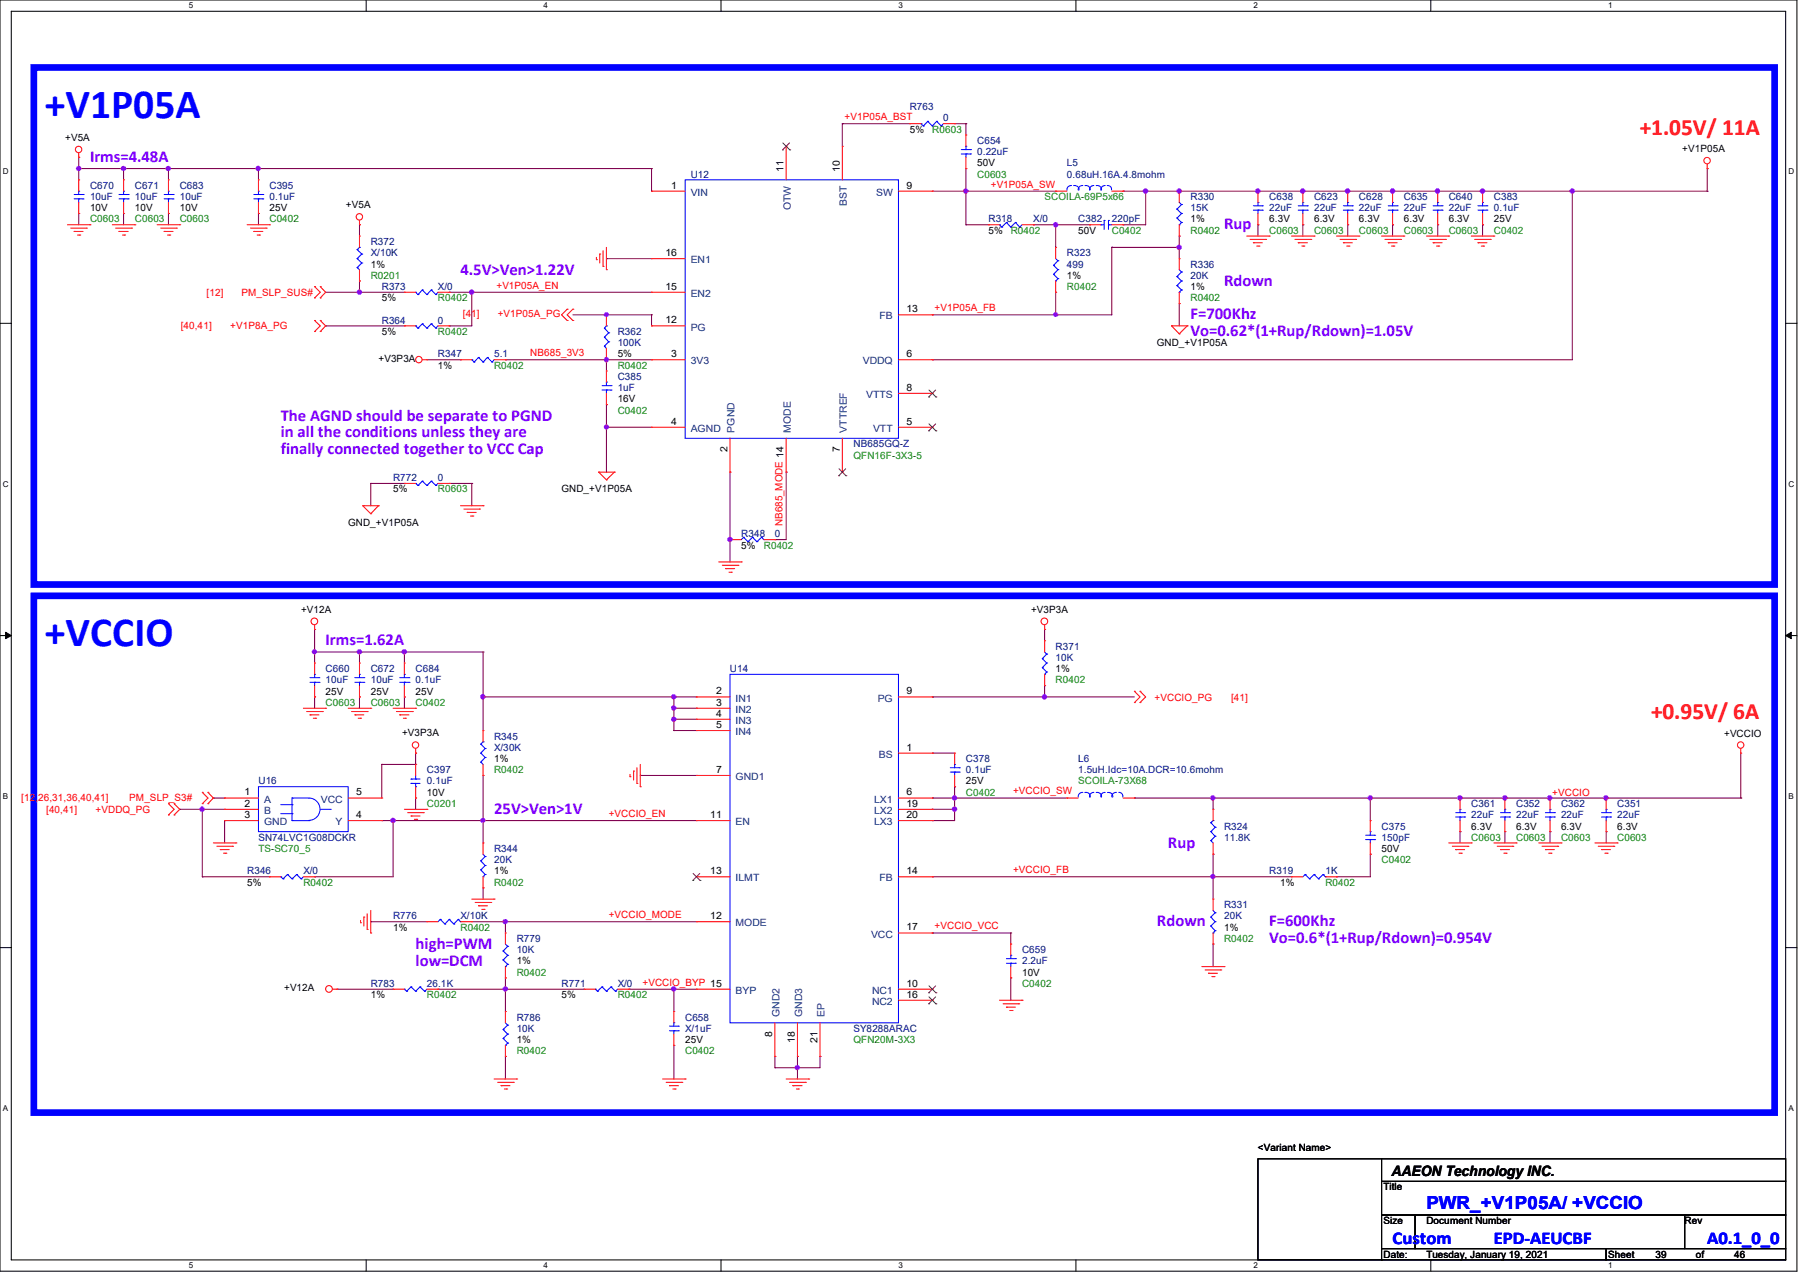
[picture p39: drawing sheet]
<svg xmlns="http://www.w3.org/2000/svg" width="297mm" height="210mm" viewBox="0 0 297 210" stroke-linecap="round" stroke-linejoin="round" font-family="sans-serif">
<defs><g id="words">
<g font-size="6.9" fill="#00f">
<text x="7.4" y="19.5">+V1P05A</text>
<text x="7.4" y="106.6">+VCCIO</text>
</g>
<g font-size="3.9" fill="#f00">
<text x="270.7" y="22.2">+1.05V/ 11A</text>
<text x="272.6" y="118.7">+0.95V/ 6A</text>
</g>
<g font-size="3" fill="#00f">
<text x="235.5" y="199.5">PWR_+V1P05A/ +VCCIO</text>
<text x="229.9" y="205.1">Custom</text>
<text x="246.6" y="205.1">EPD-AEUCBF</text>
<text x="281.9" y="205.1">A0.1_0_0</text>
</g>
<g font-size="2.8" fill="#8000ff">
<text x="14.9" y="26.8">Irms=4.48A</text>
<text x="202.1" y="37.8">Rup</text>
<text x="76" y="45.3">4.5V&gt;Ven&gt;1.22V</text>
<text x="202.1" y="47.1">Rdown</text>
<text x="196.6" y="52.7">F=700Khz</text>
<text x="196.6" y="55.5">Vo=0.62*(1+Rup/Rdown)=1.05V</text>
<text x="46.4" y="69.4">The AGND should be separate to PGND</text>
<text x="46.4" y="72.1">in all the conditions unless they are</text>
<text x="46.4" y="74.9">finally connected together to VCC Cap</text>
<text x="53.8" y="106.5">Irms=1.62A</text>
<text x="81.6" y="134.3">25V&gt;Ven&gt;1V</text>
<text x="192.8" y="139.8">Rup</text>
<text x="191" y="152.8">Rdown</text>
<text x="209.5" y="152.8">F=600Khz</text>
<text x="209.5" y="155.6">Vo=0.6*(1+Rup/Rdown)=0.954V</text>
<text x="68.6" y="156.5">high=PWM</text>
<text x="68.6" y="159.3">low=DCM</text>
</g>
<text font-size="2.4" x="229.7" y="193.9">AAEON Technology INC.</text>
<g font-size="1.7">
<text x="10.8" y="23.2">+V5A</text>
<text x="150.2" y="21.9">5%</text>
<text x="129.4" y="28.4" transform="rotate(-90 129.4 28.4)">11</text>
<text x="138.6" y="28.4" transform="rotate(-90 138.6 28.4)">10</text>
<text x="161.3" y="27.4">50V</text>
<text x="277.7" y="25">+V1P05A</text>
<text x="14.9" y="34.9">10V</text>
<text x="22.3" y="34.9">10V</text>
<text x="29.7" y="34.9">10V</text>
<text x="44.5" y="34.9">25V</text>
<text x="57.1" y="34.3">+V5A</text>
<text x="110.8" y="31.1">1</text>
<text x="149.6" y="31.1">9</text>
<text x="163.2" y="38.6">5%</text>
<text x="178" y="38.6">50V</text>
<text x="196.6" y="36.7">1%</text>
<text x="209.5" y="36.7">6.3V</text>
<text x="217" y="36.7">6.3V</text>
<text x="224.4" y="36.7">6.3V</text>
<text x="231.8" y="36.7">6.3V</text>
<text x="239.2" y="36.7">6.3V</text>
<text x="246.6" y="36.7">25V</text>
<text x="61.2" y="44.2">1%</text>
<text x="109.9" y="42.2">16</text>
<text x="109.9" y="47.8">15</text>
<text x="176.1" y="46">1%</text>
<text x="196.6" y="47.8">1%</text>
<text x="63" y="49.7">5%</text>
<text x="109.9" y="53.3">12</text>
<text x="149.6" y="51.5">13</text>
<text x="62.5" y="59.7">+V3P3A</text>
<text x="63" y="55.2">5%</text>
<text x="102" y="59">5%</text>
<text x="110.8" y="58.9">3</text>
<text x="149.6" y="58.9">6</text>
<text x="191" y="57.1">GND_+V1P05A</text>
<text x="72.3" y="60.8">1%</text>
<text x="149.6" y="64.5">8</text>
<text x="102" y="66.4">16V</text>
<text x="110.8" y="70.1">4</text>
<text x="149.6" y="70.1">5</text>
<text x="120.1" y="74.6" transform="rotate(-90 120.1 74.6)">2</text>
<text x="138.6" y="74.6" transform="rotate(-90 138.6 74.6)">7</text>
<text x="64.9" y="81.2">5%</text>
<text x="92.7" y="81.2">GND_+V1P05A</text>
<text x="57.5" y="86.8">GND_+V1P05A</text>
<text x="122.4" y="90.5">5%</text>
<text x="49.7" y="101">+V12A</text>
<text x="170.2" y="101">+V3P3A</text>
<text x="174.3" y="110.9">1%</text>
<text x="53.8" y="114.6">25V</text>
<text x="61.2" y="114.6">25V</text>
<text x="68.6" y="114.6">25V</text>
<text x="118.2" y="114.6">2</text>
<text x="118.2" y="116.4">3</text>
<text x="118.2" y="118.2">4</text>
<text x="149.6" y="114.6">9</text>
<text x="66.4" y="121.5">+V3P3A</text>
<text x="81.6" y="125.7">1%</text>
<text x="118.2" y="120.1">5</text>
<text x="149.6" y="123.8">1</text>
<text x="284.6" y="121.6">+VCCIO</text>
<text x="40.4" y="131.2">1</text>
<text x="58.8" y="131.2">5</text>
<text x="70.5" y="131.3">10V</text>
<text x="118.2" y="127.5">7</text>
<text x="149.6" y="131.2">6</text>
<text x="159.5" y="129.4">25V</text>
<text x="40.4" y="133.1">2</text>
<text x="40.4" y="135">3</text>
<text x="58.8" y="135">4</text>
<text x="117.3" y="135">11</text>
<text x="149.6" y="133.1">19</text>
<text x="149.6" y="135">20</text>
<text x="242.9" y="136.9">6.3V</text>
<text x="250.3" y="136.9">6.3V</text>
<text x="257.7" y="136.9">6.3V</text>
<text x="267" y="136.9">6.3V</text>
<text x="228.1" y="140.5">50V</text>
<text x="40.8" y="146.1">5%</text>
<text x="81.6" y="144.3">1%</text>
<text x="117.3" y="144.2">13</text>
<text x="149.6" y="144.2">14</text>
<text x="211.4" y="146.1">1%</text>
<text x="64.9" y="153.5">1%</text>
<text x="117.3" y="151.6">12</text>
<text x="149.6" y="153.5">17</text>
<text x="202.1" y="153.5">1%</text>
<text x="85.3" y="159.1">1%</text>
<text x="168.7" y="161">10V</text>
<text x="46.9" y="163.5">+V12A</text>
<text x="61.2" y="164.7">1%</text>
<text x="92.7" y="164.7">5%</text>
<text x="149.6" y="162.8">10</text>
<text x="149.6" y="164.6">16</text>
<text x="85.3" y="172.1">1%</text>
<text x="113.1" y="172.1">25V</text>
<text x="127.5" y="171" transform="rotate(-90 127.5 171)">8</text>
<text x="131.2" y="172" transform="rotate(-90 131.2 172)">18</text>
<text x="135" y="172" transform="rotate(-90 135 172)">21</text>
<text x="207.7" y="189.9">&lt;Variant Name&gt;</text>
<text x="228.4" y="196.4">Title</text>
<text x="228.4" y="201.9">Size</text>
<text x="235.5" y="201.9">Document Number</text>
<text x="278.1" y="201.9">Rev</text>
<text x="228.4" y="207.5">Date:</text>
<text x="235.5" y="207.5">Tuesday, January 19, 2021</text>
<text x="265.5" y="207.5">Sheet</text>
<text x="273.3" y="207.5">39</text>
<text x="280" y="207.5">of</text>
<text x="286.3" y="207.5">46</text>
</g>
<g font-size="1.7" fill="#f00">
<text x="139.4" y="19.8">+V1P05A_BST</text>
<text x="163.6" y="30.9">+V1P05A_SW</text>
<text x="82" y="47.6">+V1P05A_EN</text>
<text x="34.1" y="48.8">[12]</text>
<text x="39.9" y="48.8">PM_SLP_SUS#</text>
<text x="76.4" y="52.3">[41]</text>
<text x="82.2" y="52.3">+V1P05A_PG</text>
<text x="154.3" y="51.4">+V1P05A_FB</text>
<text x="29.8" y="54.4">[40,41]</text>
<text x="38" y="54.4">+V1P8A_PG</text>
<text x="87.5" y="58.8">NB685_3V3</text>
<text x="129.2" y="86.8" transform="rotate(-90 129.2 86.8)">NB685_MODE 14</text>
<text x="190.6" y="115.7">+VCCIO_PG</text>
<text x="203.2" y="115.7">[41]</text>
<text x="167.3" y="131.1">+VCCIO_SW</text>
<text x="256.3" y="131.3">+VCCIO</text>
<text x="3.5" y="132.2">[12,26,31,36,40,41]</text>
<text x="7.6" y="134.1">[40,41]</text>
<text x="15.8" y="134.1">+VDDQ_PG</text>
<text x="21.3" y="132.2">PM_SLP_S3#</text>
<text x="100.5" y="134.8">+VCCIO_EN</text>
<text x="167.3" y="144.1">+VCCIO_FB</text>
<text x="100.5" y="151.5">+VCCIO_MODE</text>
<text x="154.3" y="153.3">+VCCIO_VCC</text>
<text x="106.1" y="162.6">+VCCIO_BYP 15</text>
</g>
<g font-size="1.7" fill="#000080">
<text x="150.2" y="18.2">R763</text>
<text x="155.7" y="20">0</text>
<text x="161.3" y="23.7">C654</text>
<text x="114" y="29.3">U12</text>
<text x="161.3" y="25.6">0.22uF</text>
<text x="176.1" y="27.4">L5</text>
<text x="176.1" y="29.3">0.68uH.16A.4.8mohm</text>
<text x="14.9" y="31.2">C670</text>
<text x="14.9" y="33">10uF</text>
<text x="22.3" y="31.2">C671</text>
<text x="22.3" y="33">10uF</text>
<text x="29.7" y="31.2">C683</text>
<text x="29.7" y="33">10uF</text>
<text x="44.5" y="31.2">C395</text>
<text x="44.5" y="33">0.1uF</text>
<text x="196.6" y="33">R330</text>
<text x="196.6" y="34.9">15K</text>
<text x="209.5" y="33">C638</text>
<text x="209.5" y="34.9">22uF</text>
<text x="217" y="33">C623</text>
<text x="217" y="34.9">22uF</text>
<text x="224.4" y="33">C628</text>
<text x="224.4" y="34.9">22uF</text>
<text x="231.8" y="33">C635</text>
<text x="231.8" y="34.9">22uF</text>
<text x="239.2" y="33">C640</text>
<text x="239.2" y="34.9">22uF</text>
<text x="246.6" y="33">C383</text>
<text x="246.6" y="34.9">0.1uF</text>
<text x="61.2" y="40.4">R372</text>
<text x="163.2" y="36.7">R318</text>
<text x="170.6" y="36.7">X/0</text>
<text x="178" y="36.7">C382</text>
<text x="183.6" y="36.7">220pF</text>
<text x="61.2" y="42.3">X/10K</text>
<text x="63" y="47.8">R373</text>
<text x="72.3" y="47.8">X/0</text>
<text x="176.1" y="42.3">R323</text>
<text x="176.1" y="44.2">499</text>
<text x="196.6" y="44.2">R336</text>
<text x="196.6" y="46">20K</text>
<text x="63" y="53.4">R364</text>
<text x="72.3" y="53.4">0</text>
<text x="72.3" y="59">R347</text>
<text x="81.6" y="59">5.1</text>
<text x="102" y="55.2">R362</text>
<text x="102" y="57.1">100K</text>
<text x="102" y="62.7">C385</text>
<text x="102" y="64.5">1uF</text>
<text x="140.9" y="73.8">NB685GQ-Z</text>
<text x="64.9" y="79.4">R772</text>
<text x="72.3" y="79.4">0</text>
<text x="122.4" y="88.6">R348</text>
<text x="127.9" y="88.6">0</text>
<text x="174.3" y="107.2">R371</text>
<text x="53.8" y="110.9">C660</text>
<text x="53.8" y="112.7">10uF</text>
<text x="61.2" y="110.9">C672</text>
<text x="61.2" y="112.7">10uF</text>
<text x="68.6" y="110.9">C684</text>
<text x="68.6" y="112.7">0.1uF</text>
<text x="120.5" y="110.9">U14</text>
<text x="174.3" y="109.1">10K</text>
<text x="81.6" y="122">R345</text>
<text x="81.6" y="123.9">X/30K</text>
<text x="159.5" y="125.7">C378</text>
<text x="178" y="125.7">L6</text>
<text x="42.7" y="129.4">U16</text>
<text x="70.5" y="127.6">C397</text>
<text x="70.5" y="129.4">0.1uF</text>
<text x="159.5" y="127.6">0.1uF</text>
<text x="178" y="127.6">1.5uH.Idc=10A.DCR=10.6mohm</text>
<text x="202.1" y="136.9">R324</text>
<text x="228.1" y="136.9">C375</text>
<text x="242.9" y="133.1">C361</text>
<text x="242.9" y="135">22uF</text>
<text x="250.3" y="133.1">C352</text>
<text x="250.3" y="135">22uF</text>
<text x="257.7" y="133.1">C362</text>
<text x="257.7" y="135">22uF</text>
<text x="267" y="133.1">C351</text>
<text x="267" y="135">22uF</text>
<text x="42.7" y="138.7">SN74LVC1G08DCKR</text>
<text x="81.6" y="140.5">R344</text>
<text x="81.6" y="142.4">20K</text>
<text x="202.1" y="138.7">11.8K</text>
<text x="228.1" y="138.7">150pF</text>
<text x="40.8" y="144.3">R346</text>
<text x="50.1" y="144.3">X/0</text>
<text x="202.1" y="149.8">R331</text>
<text x="209.5" y="144.3">R319</text>
<text x="218.8" y="144.3">1K</text>
<text x="64.9" y="151.7">R776</text>
<text x="76" y="151.7">X/10K</text>
<text x="85.3" y="155.4">R779</text>
<text x="202.1" y="151.7">20K</text>
<text x="85.3" y="157.2">10K</text>
<text x="168.7" y="157.2">C659</text>
<text x="168.7" y="159.1">2.2uF</text>
<text x="61.2" y="162.8">R783</text>
<text x="70.5" y="162.8">26.1K</text>
<text x="92.7" y="162.8">R771</text>
<text x="102" y="162.8">X/0</text>
<text x="85.3" y="168.4">R786</text>
<text x="85.3" y="170.2">10K</text>
<text x="113.1" y="168.4">C658</text>
<text x="113.1" y="170.2">X/1uF</text>
<text x="140.9" y="170.2">SY8288ARAC</text>
</g>
<g font-size="1.7" fill="#008000">
<text x="153.9" y="21.9">R0603</text>
<text x="161.3" y="29.3">C0603</text>
<text x="172.5" y="33">SCOILA-69P5x66</text>
<text x="14.9" y="36.7">C0603</text>
<text x="22.3" y="36.7">C0603</text>
<text x="29.7" y="36.7">C0603</text>
<text x="44.5" y="36.7">C0402</text>
<text x="166.9" y="38.6">R0402</text>
<text x="183.6" y="38.6">C0402</text>
<text x="196.6" y="38.6">R0402</text>
<text x="209.5" y="38.6">C0603</text>
<text x="217" y="38.6">C0603</text>
<text x="224.4" y="38.6">C0603</text>
<text x="231.8" y="38.6">C0603</text>
<text x="239.2" y="38.6">C0603</text>
<text x="246.6" y="38.6">C0402</text>
<text x="61.2" y="46">R0201</text>
<text x="176.1" y="47.8">R0402</text>
<text x="72.3" y="49.7">R0402</text>
<text x="196.6" y="49.7">R0402</text>
<text x="72.3" y="55.2">R0402</text>
<text x="81.6" y="60.8">R0402</text>
<text x="102" y="60.8">R0402</text>
<text x="102" y="68.2">C0402</text>
<text x="140.9" y="75.6">QFN16F-3X3-5</text>
<text x="72.3" y="81.2">R0603</text>
<text x="126.1" y="90.5">R0402</text>
<text x="174.3" y="112.7">R0402</text>
<text x="53.8" y="116.5">C0603</text>
<text x="61.2" y="116.5">C0603</text>
<text x="68.6" y="116.5">C0402</text>
<text x="81.6" y="127.6">R0402</text>
<text x="159.5" y="131.3">C0402</text>
<text x="178" y="129.4">SCOILA-73X68</text>
<text x="70.5" y="133.1">C0201</text>
<text x="42.7" y="140.5">TS-SC70_5</text>
<text x="228.1" y="142.4">C0402</text>
<text x="242.9" y="138.7">C0603</text>
<text x="250.3" y="138.7">C0603</text>
<text x="257.7" y="138.7">C0603</text>
<text x="267" y="138.7">C0603</text>
<text x="50.1" y="146.1">R0402</text>
<text x="81.6" y="146.1">R0402</text>
<text x="218.8" y="146.1">R0402</text>
<text x="76" y="153.5">R0402</text>
<text x="202.1" y="155.4">R0402</text>
<text x="85.3" y="161">R0402</text>
<text x="70.5" y="164.7">R0402</text>
<text x="102" y="164.7">R0402</text>
<text x="168.7" y="162.8">C0402</text>
<text x="85.3" y="173.9">R0402</text>
<text x="113.1" y="173.9">C0402</text>
<text x="140.9" y="172.1">QFN20M-3X3</text>
</g>
<g font-size="1.7" fill="#004080">
<text x="114" y="32.3">VIN</text>
<text x="130.6" y="34.7" transform="rotate(-90 130.6 34.7)">OTW</text>
<text x="139.8" y="34" transform="rotate(-90 139.8 34)">BST</text>
<text x="144.6" y="32.3">SW</text>
<text x="114" y="43.4">EN1</text>
<text x="114" y="49">EN2</text>
<text x="145.2" y="52.7">FB</text>
<text x="114" y="54.5">PG</text>
<text x="114" y="60.1">3V3</text>
<text x="142.4" y="60.1">VDDQ</text>
<text x="143" y="65.7">VTTS</text>
<text x="114" y="71.2">AGND</text>
<text x="121.3" y="71.4" transform="rotate(-90 121.3 71.4)">PGND</text>
<text x="130.6" y="71.4" transform="rotate(-90 130.6 71.4)">MODE</text>
<text x="139.8" y="71.4" transform="rotate(-90 139.8 71.4)">VTTREF</text>
<text x="144.1" y="71.2">VTT</text>
<text x="121.5" y="115.7">IN1</text>
<text x="121.5" y="117.6">IN2</text>
<text x="121.5" y="119.4">IN3</text>
<text x="144.9" y="115.7">PG</text>
<text x="121.5" y="121.3">IN4</text>
<text x="145.1" y="125">BS</text>
<text x="121.5" y="128.7">GND1</text>
<text x="43.6" y="132.4">A</text>
<text x="43.6" y="134.3">B</text>
<text x="43.6" y="136.1">GND</text>
<text x="53" y="132.4">VCC</text>
<text x="55.4" y="136.1">Y</text>
<text x="121.5" y="136.1">EN</text>
<text x="144.3" y="132.4">LX1</text>
<text x="144.3" y="134.3">LX2</text>
<text x="144.3" y="136.1">LX3</text>
<text x="121.5" y="145.4">ILMT</text>
<text x="145.2" y="145.4">FB</text>
<text x="121.5" y="152.8">MODE</text>
<text x="143.8" y="154.7">VCC</text>
<text x="121.5" y="164">BYP</text>
<text x="128.7" y="167.8" transform="rotate(-90 128.7 167.8)">GND2</text>
<text x="132.4" y="167.8" transform="rotate(-90 132.4 167.8)">GND3</text>
<text x="136.1" y="167.8" transform="rotate(-90 136.1 167.8)">EP</text>
<text x="144" y="164">NC1</text>
<text x="144" y="165.8">NC2</text>
</g>
<g font-size="1.3">
<text x="31.2" y="1.4">5</text>
<text x="89.7" y="1.4">4</text>
<text x="148.3" y="1.4">3</text>
<text x="206.9" y="1.4">2</text>
<text x="265.5" y="1.4">1</text>
<text x=".5" y="28.8">D</text>
<text x="295.3" y="28.8">D</text>
<text x=".5" y="80.3">C</text>
<text x="295.3" y="80.3">C</text>
<text x=".5" y="131.8">B</text>
<text x="295.3" y="131.8">B</text>
<text x=".5" y="183.3">A</text>
<text x="295.3" y="183.3">A</text>
<text x="31.2" y="209.3">5</text>
<text x="89.7" y="209.3">4</text>
<text x="148.3" y="209.3">3</text>
<text x="206.9" y="209.3">2</text>
<text x="265.5" y="209.3">1</text>
</g>
</g></defs>
<path d="M0 0h296.7v209.7h-296.7zM1.9 1.9h292.9v206h-292.9z" fill="none" stroke="#000" stroke-width=".17"/>
<g fill="#fff">
<path d="M31.2 .2h.7v1.5h-.7z"/>
<path d="M31.2 208.1h.7v1.4h-.7z"/>
</g>
<path d="M60.5 0v1.9M60.5 207.9v1.8" fill="none" stroke="#000" stroke-width=".17"/>
<g fill="#fff">
<path d="M89.7 .2h.8v1.5h-.8z"/>
<path d="M89.7 208.1h.8v1.4h-.8z"/>
</g>
<path d="M119 0v1.9M119 207.9v1.8" fill="none" stroke="#000" stroke-width=".17"/>
<g fill="#fff">
<path d="M148.3 .2h.8v1.5h-.8z"/>
<path d="M148.3 208.1h.8v1.4h-.8z"/>
</g>
<path d="M177.6 0v1.9M177.6 207.9v1.8" fill="none" stroke="#000" stroke-width=".17"/>
<g fill="#fff">
<path d="M206.9 .2h.7v1.5h-.7z"/>
<path d="M206.9 208.1h.7v1.4h-.7z"/>
</g>
<path d="M236.2 0v1.9M236.2 207.9v1.8" fill="none" stroke="#000" stroke-width=".17"/>
<g fill="#fff">
<path d="M265.5 .2h.7v1.5h-.7z"/>
<path d="M265.5 208.1h.7v1.4h-.7z"/>
<path d="M.5 27.6h.9v1.5h-.9z"/>
<path d="M295.3 27.6h.9v1.5h-.9z"/>
<path d="M.5 79.1h.9v1.5h-.9z"/>
<path d="M295.3 79.1h.9v1.5h-.9z"/>
</g>
<path d="M0 53.3h1.9M294.8 53.3h1.9" fill="none" stroke="#000" stroke-width=".17"/>
<g fill="#fff">
<path d="M.5 130.6h.8v1.5h-.8z"/>
<path d="M295.3 130.6h.8v1.5h-.8z"/>
</g>
<path d="M0 104.9h1.9M294.8 104.9h1.9" fill="none" stroke="#000" stroke-width=".17"/>
<path d="M.9 104.3l1 .6-1 .5zM294.8 104.9l.9-.6v1.1z" fill="#000" stroke="#000" stroke-width=".17"/>
<g fill="#fff">
<path d="M.5 182.1h.8v1.5h-.8z"/>
<path d="M295.3 182.1h.8v1.5h-.8z"/>
</g>
<path d="M0 156.3h1.9M294.8 156.3h1.9M207.7 191.2h20.4v16.7h-20.4zM228.1 191.2h66.7v3.7h-66.7zM228.1 194.9h66.7v5.5h-66.7zM228.1 200.4h5.5v5.6h-5.5zM228.1 206h37.1v1.9h-37.1zM233.6 200.4h44.5v5.6h-44.5zM265.2 206h29.6v1.9h-29.6zM278.1 200.4h16.7v5.6h-16.7z" fill="none" stroke="#000" stroke-width=".17"/>
<path d="M5.6 11.1h287.4v85.3h-287.4zM5.6 98.3h287.4v85.3h-287.4z" fill="none" stroke="#00f" stroke-width="1.1"/>
<g fill="none" stroke="#800040" stroke-width=".17">
<path d="M13 27.8h.1M13 35.2h.1M13 26h.1M13 27.8h94.6M13 26v3.7M13 35.2v1.9M20.4 27.8h.1M20.4 35.2h.1M20.4 27.8v1.9M20.4 35.2v1.9M27.8 27.8h.1M27.8 35.2h.1"/>
<path d="M27.8 27.8v1.9M27.8 35.2v1.9M42.7 27.8h.1M42.7 35.2h.1M42.7 27.8v1.9M42.7 35.2v1.9M59.4 37.1h.1M59.4 37.1v1.8M107.6 27.8h.1M107.6 27.8v3.7M139.1 20.4h.1M139.1 20.4h11.1"/>
<path d="M139.1 20.4v3.7M153.9 31.5h20.4M157.6 20.4h.1M157.6 20.4h1.9M159.5 27.8h.1M159.5 31.5h.1M159.5 20.4h.1M159.5 37.1h.1M159.5 20.4v1.9M159.5 27.8v9.3M159.5 37.1h3.7M170.6 37.1h.1"/>
<path d="M170.6 37.1h9.3M174.3 37.1h.1M174.3 37.1v3.7M179.9 37.1h.1M185.4 31.5h.1M185.4 37.1h.1M185.4 31.5h96.5M189.1 31.5h.1M189.1 31.5v5.6h-3.7M194.7 31.5h.1M194.7 38.9h.1M194.7 38.9v3.8"/>
<path d="M207.7 31.5h.1M207.7 37.1h.1M207.7 37.1v1.8M215.1 37.1h.1M215.1 31.5h.1M215.1 37.1v1.8M222.5 37.1h.1M222.5 31.5h.1M222.5 37.1v1.8M229.9 37.1h.1M229.9 31.5h.1M229.9 37.1v1.8"/>
<path d="M237.4 37.1h.1M237.4 31.5h.1M237.4 37.1v1.8M244.8 31.5h.1M244.8 37.1h.1M244.8 37.1v1.8M259.6 31.5h.1M259.6 31.5v27.9h-105.7M281.9 31.5h.1M281.9 27.8h.1M281.9 27.8v3.7M53.8 53.8h.1"/>
<path d="M53.8 48.2h13M53.8 53.8h13M59.4 48.2h.1M59.4 46.4h.1M59.4 46.4v1.8M70.5 59.4h5.5M74.2 53.8h.1M74.2 48.2h.1M74.2 48.2h33.4M76 59.4h.1M77.9 48.2h.1M77.9 48.2v5.6h-3.7"/>
<path d="M83.4 59.4h.1M83.4 59.4h24.2M94.6 51.9h13M100.1 42.7h.1M100.1 59.4h.1M100.1 51.9h.1M100.1 42.7h7.5M100.1 59.4v1.8M107.6 51.9h.1M107.6 51.9v1.9M153.9 59.4h.1M153.9 51.9h.1"/>
<path d="M174.3 48.2h.1M174.3 51.9h.1M174.3 48.2v3.7M183.6 40.8h.1M183.6 40.8v11.1h-29.7M183.6 40.8h11.1M194.7 50.1h.1M194.7 40.8h.1M194.7 50.1v3.7M61.2 79.8h.1M61.2 79.8h5.6M61.2 79.8v3.6"/>
<path d="M66.8 79.8h.1M74.2 79.8h.1M74.2 79.8h3.7M77.9 79.8h.1M77.9 79.8v3.6M100.1 70.5h.1M100.1 66.8h.1M100.1 66.8v11.1M100.1 70.5h7.5M120.5 77.9h.1M120.5 77.9v14.8M129.8 77.9h.1"/>
<path d="M129.8 77.9v11.1h-1.9M120.5 89h.1M127.9 89h.1M51.9 107.6h.1M51.9 115h.1M51.9 103.8h.1M51.9 107.6h27.9M51.9 103.8v5.6M51.9 115v1.8M59.4 107.6h.1M59.4 115h.1M59.4 107.6v1.8"/>
<path d="M59.4 115v1.8M66.8 115h.1M66.8 107.6h.1M66.8 107.6v1.8M66.8 115v1.8M79.8 107.6h.1M79.8 115h.1M79.8 107.6v12.9M79.8 115h35.2M111.3 115h.1M111.3 116.8h.1M111.3 118.7h.1"/>
<path d="M111.3 115v5.5M111.3 116.8h3.7M111.3 118.7h3.7M153.9 115h.1M153.9 115h33.4M172.5 103.8h.1M172.5 113.1h.1M172.5 115h.1M172.5 103.8v1.9M172.5 113.1v1.9M29.7 133.5h.1M29.7 133.5h7.4"/>
<path d="M33.4 133.5h.1M33.4 133.5v11.2M35.2 131.7h.1M35.2 131.7h1.9M37.1 135.4h.1M37.1 135.4v3.7M63 135.4h.1M63 126.1h.1M63 135.4h52M63 126.1v5.6M63 126.1h5.6M64.9 135.4h.1"/>
<path d="M64.9 135.4v9.3h-13M68.6 124.2h.1M68.6 131.7h.1M68.6 126.1h.1M68.6 124.2v1.9M68.6 131.7v1.8M79.8 135.4h.1M79.8 127.9h.1M79.8 127.9v11.2M105.7 127.9h.1M105.7 127.9h9.3M111.3 120.5h.1"/>
<path d="M111.3 120.5h3.7M153.9 124.2h.1M153.9 131.7h.1M153.9 133.5h.1M153.9 135.4h.1M153.9 124.2h3.7M153.9 131.7h22.2M153.9 133.5h3.7M157.6 129.8h.1M157.6 131.7h.1M157.6 133.5h.1M157.6 129.8v5.6h-3.7"/>
<path d="M187.3 131.7h.1M187.3 131.7h100.1M200.3 131.7h.1M200.3 131.7v1.8M226.2 131.7h.1M226.2 131.7v3.7M241 137.2h.1M241 131.7h.1M241 137.2v1.9M248.5 137.2h.1M248.5 131.7h.1M248.5 137.2v1.9"/>
<path d="M255.9 137.2h.1M255.9 131.7h.1M255.9 137.2v1.9M265.2 137.2h.1M265.2 137.2v1.9M287.4 131.7h.1M287.4 124.2v7.5M33.4 144.7h.1M33.4 144.7h11.1M51.9 144.7h.1M61.2 152.1h.1M61.2 152.1h9.3"/>
<path d="M77.9 152.1h37.1M79.8 146.5h.1M79.8 146.5v1.8M83.4 152.1h.1M83.4 152.1v1.8M153.9 144.7h.1M153.9 153.9h.1M153.9 144.7h59.3M153.9 153.9h13M166.9 153.9h.1M166.9 153.9v1.8M200.3 140.9h.1"/>
<path d="M200.3 155.7h.1M200.3 144.7h.1M200.3 140.9v7.4M200.3 155.7v3.8M220.6 144.7h.1M226.2 140.9h.1M226.2 140.9v3.8h-5.6M55.6 163.2h.1M55.6 163.2h9.3M72.3 163.2h.1M72.3 163.2h24.1M83.4 161.3h.1"/>
<path d="M83.4 163.2h.1M83.4 174.3h.1M83.4 161.3v5.6M83.4 174.3v3.7M103.8 163.2h.1M103.8 163.2h11.2M111.3 163.2h.1M111.3 172.5h.1M111.3 163.2v3.7M111.3 172.5v5.5M127.9 174.3h.1M127.9 176.1h.1"/>
<path d="M127.9 174.3v1.8M131.7 174.3h.1M131.7 176.1h.1M131.7 174.3v3.7M135.4 174.3h.1M135.4 174.3v1.8h-7.5M166.9 161.3h.1M166.9 161.3v3.7"/>
</g>
<g fill="#f0f" stroke="#f0f" stroke-width=".17">
<circle cx="59.3" cy="107.5" r=".35"/>
<circle cx="51.9" cy="107.5" r=".33"/>
<circle cx="79.7" cy="115" r=".35"/>
<circle cx="111.2" cy="115" r=".35"/>
<circle cx="111.2" cy="116.8" r=".35"/>
<circle cx="111.2" cy="118.7" r=".35"/>
<circle cx="83.4" cy="152" r=".35"/>
<circle cx="111.2" cy="163.2" r=".35"/>
<circle cx="83.4" cy="163.2" r=".35"/>
<circle cx="131.6" cy="176.1" r=".35"/>
<circle cx="172.4" cy="115" r=".35"/>
<circle cx="157.6" cy="133.5" r=".35"/>
<circle cx="157.6" cy="131.6" r=".35"/>
<circle cx="226.2" cy="131.6" r=".35"/>
<circle cx="200.2" cy="131.6" r=".35"/>
<circle cx="200.2" cy="144.6" r=".33"/>
<circle cx="248.4" cy="131.6" r=".35"/>
<circle cx="241" cy="131.6" r=".35"/>
<circle cx="265.1" cy="131.6" r=".35"/>
<circle cx="255.9" cy="131.6" r=".35"/>
<circle cx="27.8" cy="27.8" r=".35"/>
<circle cx="42.6" cy="27.8" r=".35"/>
<circle cx="13" cy="27.8" r=".35"/>
<circle cx="20.4" cy="27.8" r=".35"/>
<circle cx="79.7" cy="135.3" r=".33"/>
<circle cx="64.9" cy="135.3" r=".35"/>
<circle cx="33.3" cy="133.5" r=".35"/>
<circle cx="66.7" cy="107.5" r=".35"/>
<circle cx="59.3" cy="48.2" r=".35"/>
<circle cx="77.9" cy="48.2" r=".35"/>
<circle cx="100.1" cy="70.4" r=".33"/>
<circle cx="100.1" cy="59.3" r=".35"/>
<circle cx="100.1" cy="51.9" r=".33"/>
<circle cx="120.5" cy="89" r=".35"/>
<circle cx="159.5" cy="31.5" r=".35"/>
<circle cx="189.1" cy="31.5" r=".35"/>
<circle cx="194.7" cy="31.5" r=".35"/>
<circle cx="174.3" cy="51.9" r=".33"/>
<circle cx="174.3" cy="37.1" r=".35"/>
<circle cx="259.6" cy="31.5" r=".35"/>
<circle cx="207.7" cy="31.5" r=".35"/>
<circle cx="194.7" cy="40.8" r=".35"/>
<circle cx="215.1" cy="31.5" r=".35"/>
<circle cx="229.9" cy="31.5" r=".35"/>
<circle cx="222.5" cy="31.5" r=".35"/>
<circle cx="237.3" cy="31.5" r=".35"/>
<circle cx="244.8" cy="31.5" r=".35"/>
</g>
<g fill="none" stroke="#f00" stroke-width=".17">
<path d="M11.1 37.1h3.8M11.7 37.6h2.6M12.2 38.2h.1M12.2 38.2h1.5M12.8 38.8h.4M13 26h.1M13 35.2h.1M13 29.7h.1M13 25.2v.8M13 29.7v1.8M13 33.4v1.8M13.2 38.8h.1"/>
<path d="M14.3 37.6h.1M14.9 37.1h.1M18.5 37.1h3.8M19.1 37.6h2.6M19.6 38.2h.1M19.6 38.2h1.6M20.2 38.8h.4M20.4 35.2h.1M20.4 29.7h.1M20.4 29.7v1.8M20.4 33.4v1.8M20.6 38.8h.1"/>
<path d="M21.7 37.6h.1M22.3 37.1h.1M26 37.1h3.7M26.5 37.6h2.6M27.1 38.2h.1M27.1 38.2h1.5M27.6 38.8h.4M27.8 35.2h.1M27.8 29.7h.1M27.8 29.7v1.8M27.8 33.4v1.8M28 38.8h.1"/>
<path d="M29.1 37.6h.1M29.7 37.1h.1M40.8 37.1h3.7M41.4 37.6h2.5M41.9 38.2h.1M41.9 38.2h1.5M42.5 38.8h.3M42.7 35.2h.1M42.7 29.7h.1M42.7 29.7v1.8M42.7 33.4v1.8M42.8 38.8h.1"/>
<path d="M43.9 37.6h.1M44.5 37.1h.1M59.4 37.1h.1M59.4 38.9h.1M59.4 36.4v.7M59.4 38.9v1.9M107.6 31.5h.1M107.6 31.5h5.5M129.8 24.1h.1M129.8 24.1v5.6M139.1 24.1h.1M139.1 24.1v5.6"/>
<path d="M148.3 31.5h5.6M150.2 20.4h.1M150.2 20.4h1.9M153.9 31.5h.1M155.7 20.4h1.9M157.6 20.4h.1M159.5 27.8h.1M159.5 22.3h.1M159.5 22.3v1.8M159.5 26v1.8M163.2 37.1h.1M163.2 37.1h1.8"/>
<path d="M168.7 37.1h1.9M170.6 37.1h.1M174.3 31.5h.1M174.3 31.5h1.8M179.9 37.1h.1M179.9 37.1h1.8M183.6 37.1h1.8M183.6 31.5h1.8M185.4 37.1h.1M185.4 31.5h.1M194.7 31.5h.1M194.7 38.9h.1"/>
<path d="M194.7 31.5v1.9M194.7 37.1v1.8M205.8 38.9h3.7M206.4 39.5h2.6M207.7 37.1h.1M207.7 31.5h.1M207.7 31.5v1.9M207.7 35.2v1.9M209 39.5h.1M209.5 38.9h.1M213.2 38.9h3.8M213.8 39.5h2.6"/>
<path d="M215.1 37.1h.1M215.1 31.5h.1M215.1 31.5v1.9M215.1 35.2v1.9M216.4 39.5h.1M217 38.9h.1M220.6 38.9h3.8M221.2 39.5h2.6M222.5 37.1h.1M222.5 31.5h.1M222.5 31.5v1.9M222.5 35.2v1.9"/>
<path d="M223.8 39.5h.1M224.4 38.9h.1M228.1 38.9h3.7M228.6 39.5h2.6M229.9 37.1h.1M229.9 31.5h.1M229.9 31.5v1.9M229.9 35.2v1.9M231.2 39.5h.1M231.8 38.9h.1M235.5 38.9h3.7M236.1 39.5h2.5"/>
<path d="M237.4 37.1h.1M237.4 31.5h.1M237.4 31.5v1.9M237.4 35.2v1.9M238.6 39.5h.1M239.2 38.9h.1M242.9 38.9h3.7M243.5 39.5h2.5M244.8 37.1h.1M244.8 31.5h.1M244.8 31.5v1.9M244.8 35.2v1.9"/>
<path d="M246 39.5h.1M246.6 38.9h.1M281.9 27.8h.1M281.9 27.1v.7M51.9 52.9h.1M51.9 54.7h.1M51.9 47.3h.1M51.9 49.1h.1M51.9 52.9l1 .9-1 .9M51.9 47.3l1 .9-1 .9M52.9 54.7h.1M52.9 52.9h.1"/>
<path d="M52.9 49.1h.1M52.9 47.3h.1M52.9 52.9l.9 .9-.9 .9M52.9 47.3l.9 .9-.9 .9M59.4 46.4h.1M59.4 44.5v1.9M66.8 48.2h.1M66.8 53.8h.1M66.8 53.8h1.8M66.8 48.2h1.8M69.7 59.4h.8M70.5 59.4h.1"/>
<path d="M72.3 53.8h1.9M72.3 48.2h1.9M74.2 48.2h.1M74.2 53.8h.1M76 59.4h.1M76 59.4h1.9M81.6 59.4h1.8M83.4 59.4h.1M93.6 51h.1M93.6 52.9h.1M93.6 51l-.9 .9 .9 1M94.6 51h.1"/>
<path d="M94.6 52.9h.1M94.6 51l-1 .9 1 1M98.5 42.8h.1M98.5 42.5v.3M99 41.9h.1M99 41.9v1.5M99.6 43.9h.1M99.6 41.4v2.5M100.1 44.5h.1M100.1 59.4h.1M100.1 51.9h.1M100.1 40.8v3.7"/>
<path d="M100.1 51.9v1.9M100.1 57.5v1.9M107.6 42.7h.1M107.6 48.2h.1M107.6 53.8h.1M107.6 59.4h.1M107.6 59.4h5.5M107.6 53.8h5.5M107.6 42.7h5.5M107.6 48.2h5.5M148.3 59.4h5.6M148.3 51.9h5.6"/>
<path d="M153.9 59.4h.1M153.9 51.9h.1M174.3 40.8h.1M174.3 48.2h.1M174.3 40.8v1.9M174.3 46.4v1.8M193.4 53.8h.1M193.4 53.8h2.6M193.4 53.8l1.3 1.3M194.7 55.1h.1M194.7 42.7h.1M194.7 50.1h.1"/>
<path d="M194.7 42.7v1.8M194.7 48.2v1.9M196 53.8h.1M196 53.8l-1.3 1.3M206.9 40h.1M206.9 40h1.5M207.5 40.6h.4M207.9 40.6h.1M214.3 40h.1M214.3 40h1.6M214.9 40.6h.4M215.3 40.6h.1"/>
<path d="M221.8 40h.1M221.8 40h1.5M222.3 40.6h.4M222.7 40.6h.1M229.2 40h.1M229.2 40h1.5M229.7 40.6h.4M230.1 40.6h.1M236.6 40h.1M236.6 40h1.5M237.2 40.6h.3M237.5 40.6h.1"/>
<path d="M244 40h.1M244 40h1.5M244.6 40.6h.3M244.9 40.6h.1M66.8 79.8h.1M66.8 79.8h1.8M72.3 79.8h1.9M74.2 79.8h.1M98.8 77.9h.1M98.8 77.9h2.6M98.8 77.9l1.3 1.3M100.1 79.2h.1"/>
<path d="M100.1 66.8h.1M100.1 61.2h.1M100.1 61.2v1.8M100.1 64.9v1.9M101.4 77.9h.1M101.4 77.9l-1.3 1.3M107.6 70.5h.1M107.6 70.5h5.5M120.5 77.9h.1M120.5 72.3v5.6M129.8 77.9h.1M129.8 72.3v5.6"/>
<path d="M139.1 77.9h.1M139.1 72.3v5.6M148.3 70.5h5.6M148.3 64.9h5.6M153.9 70.5h.1M153.9 64.9h.1M59.9 83.4h.1M59.9 83.4h2.6M59.9 83.4l1.3 1.4M61.2 84.8h.1M62.5 83.4h.1M62.5 83.4l-1.3 1.4"/>
<path d="M76 83.4h3.8M76.6 84h2.6M77.1 84.5h.1M77.1 84.5h1.5M77.7 85.1h.4M78.1 85.1h.1M79.2 84h.1M79.8 83.4h.1M118.7 92.7h3.7M119.3 93.3h2.5M119.8 93.8h.1M119.8 93.8h1.5"/>
<path d="M120.4 94.4h.3M120.5 89h.1M120.5 89h1.9M120.7 94.4h.1M121.8 93.3h.1M122.4 92.7h.1M126.1 89h1.8M127.9 89h.1M50.1 116.8h3.7M50.6 117.4h2.6M51.2 117.9h.1M51.2 117.9h1.5"/>
<path d="M51.7 118.5h.4M51.9 103.8h.1M51.9 115h.1M51.9 109.4h.1M51.9 103.1v.7M51.9 109.4v1.9M51.9 113.1v1.9M52.1 118.5h.1M53.2 117.4h.1M53.8 116.8h.1M57.5 116.8h3.7M58 117.4h2.6"/>
<path d="M58.6 117.9h.1M58.6 117.9h1.5M59.1 118.5h.4M59.4 115h.1M59.4 109.4h.1M59.4 109.4v1.9M59.4 113.1v1.9M59.5 118.5h.1M60.6 117.4h.1M61.2 116.8h.1M64.9 116.8h3.7M65.4 117.4h2.7"/>
<path d="M66 117.9h.1M66 117.9h1.5M66.6 118.5h.3M66.8 115h.1M66.8 109.4h.1M66.8 109.4v1.9M66.8 113.1v1.9M66.9 118.5h.1M68.1 117.4h.1M68.6 116.8h.1M115 115h.1M115 116.8h.1"/>
<path d="M115 118.7h.1M115 116.8h5.5M115 115h5.5M115 118.7h5.5M148.3 115h5.6M153.9 115h.1M172.5 103.8h.1M172.5 105.7h.1M172.5 113.1h.1M172.5 103.1v.7M172.5 105.7v1.9M172.5 111.3v1.8"/>
<path d="M187.3 114h.1M187.3 115.9h.1M187.3 114l.9 1-.9 .9M188.2 114h.1M188.2 115.9h.1M188.2 114l.9 1-.9 .9M27.8 132.6h.1M27.8 134.5h.1M27.8 132.6l.9 .9-.9 1M28.7 134.5h.1M28.7 132.6h.1M28.7 132.6l1 .9-1 1"/>
<path d="M33.4 130.7h.1M33.4 132.6h.1M33.4 130.7l.9 1-.9 .9M34.3 132.6h.1M34.3 130.7h.1M34.3 130.7l.9 1-.9 .9M35.2 139.1h3.7M35.8 139.6h2.6M37.1 131.7h.1M37.1 133.5h.1M37.1 135.4h.1M37.1 133.5h5.6"/>
<path d="M37.1 131.7h5.6M37.1 135.4h5.6M38.4 139.6h.1M38.9 139.1h.1M57.5 131.7h5.5M57.5 135.4h5.5M63 131.7h.1M63 135.4h.1M66.8 133.5h3.7M67.3 134.1h2.6M67.9 134.6h.1M67.9 134.6h1.4"/>
<path d="M68.4 135.2h.4M68.6 124.2h.1M68.6 126.1h.1M68.6 131.7h.1M68.6 123.5v.7M68.6 126.1v1.8M68.6 129.8v1.9M68.8 135.2h.1M69.9 134.1h.1M70.5 133.5h.1M79.8 139.1h.1M79.8 127.9h.1"/>
<path d="M79.8 120.5h.1M79.8 120.5v1.9M79.8 126.1v1.8M79.8 139.1v1.8M104 128.1h.1M104 127.8v.3M104.6 127.2h.1M104.6 127.2v1.5M105.2 129.2h.1M105.2 126.7v2.5M105.7 129.8h.1M105.7 126.1v3.7"/>
<path d="M115 135.4h.1M115 120.5h.1M115 127.9h.1M115 135.4h5.5M115 120.5h5.5M115 127.9h5.5M148.3 133.5h5.6M148.3 131.7h5.6M148.3 135.4h5.6M148.3 124.2h5.6M153.9 131.7h.1M153.9 124.2h.1"/>
<path d="M153.9 133.5h.1M153.9 135.4h.1M157.6 129.8h.1M157.6 124.2h.1M157.6 124.2v1.9M157.6 127.9v1.9M176.1 131.7h.1M176.1 131.7h1.9M185.4 131.7h1.9M187.3 131.7h.1M200.3 133.5h.1M200.3 133.5v1.9"/>
<path d="M200.3 139.1v1.8M226.2 135.4h.1M226.2 135.4v1.8M226.2 139.1v1.8M239.2 139.1h3.7M239.8 139.6h2.6M241 137.2h.1M241 131.7h.1M241 131.7v1.8M241 135.4v1.8M242.4 139.6h.1M242.9 139.1h.1"/>
<path d="M246.6 139.1h3.7M247.2 139.6h2.6M248.5 137.2h.1M248.5 131.7h.1M248.5 131.7v1.8M248.5 135.4v1.8M249.8 139.6h.1M250.3 139.1h.1M254 139.1h3.7M254.6 139.6h2.6M255.9 137.2h.1M255.9 131.7h.1"/>
<path d="M255.9 131.7v1.8M255.9 135.4v1.8M257.2 139.6h.1M257.7 139.1h.1M263.3 139.1h3.7M263.9 139.6h2.5M265.2 137.2h.1M265.2 131.7h.1M265.2 131.7v1.8M265.2 135.4v1.8M266.4 139.6h.1M267 139.1h.1"/>
<path d="M287.4 124.2h.1M287.4 123.5v.7M36.4 140.2h.1M36.4 140.2h1.4M36.9 140.8h.4M37.3 140.8h.1M44.5 144.7h.1M44.5 144.7h1.9M50.1 144.7h1.8M51.9 144.7h.1M59.5 152.2h.1M59.5 151.8v.4"/>
<path d="M60.1 151.3h.1M60.1 151.3v1.5M60.6 153.3h.1M60.6 150.7v2.6M61.2 153.9h.1M61.2 150.2v3.7M70.5 152.1h.1M70.5 152.1h1.8M76 152.1h1.9M77.9 152.1h.1M77.9 148.3h3.7M78.4 148.9h2.6"/>
<path d="M79 149.4h.1M79 149.4h1.5M79.5 150h.4M79.8 146.5h.1M79.8 144.7v1.8M79.9 150h.1M81 148.9h.1M81.6 148.3h.1M83.4 153.9h.1M83.4 153.9v1.8M83.4 159.5v1.8M115 152.1h.1"/>
<path d="M115 144.7h.1M115 152.1h5.5M115 144.7h5.5M148.3 144.7h5.6M148.3 153.9h5.6M153.9 144.7h.1M153.9 153.9h.1M166.9 155.7h.1M166.9 155.7v1.9M166.9 159.5v1.8M198.4 159.5h3.7M200.3 140.9h.1"/>
<path d="M200.3 148.3h.1M200.3 155.7h.1M200.3 148.3v1.9M200.3 153.9v1.8M202.1 159.5h.1M213.2 144.7h.1M213.2 144.7h1.9M218.8 144.7h1.8M220.6 144.7h.1M226.2 140.9h.1M240.3 140.2h.1M240.3 140.2h1.5"/>
<path d="M240.9 140.8h.4M241.3 140.8h.1M247.7 140.2h.1M247.7 140.2h1.5M248.3 140.8h.4M248.7 140.8h.1M255.1 140.2h.1M255.1 140.2h1.5M255.7 140.8h.4M256.1 140.8h.1M264.4 140.2h.1M264.4 140.2h1.5"/>
<path d="M265 140.8h.3M265.3 140.8h.1M54.9 163.2h.7M55.6 163.2h.1M64.9 163.2h.1M64.9 163.2h1.9M70.5 163.2h1.8M72.3 163.2h.1M81.6 178h3.7M82.2 178.6h2.6M82.7 179.1h.1M82.7 179.1h1.5"/>
<path d="M83.3 179.7h.4M83.4 161.3h.1M83.4 166.9h.1M83.4 174.3h.1M83.4 166.9v1.8M83.4 172.5v1.8M83.7 179.7h.1M84.8 178.6h.1M85.3 178h.1M96.4 163.2h.1M96.4 163.2h1.9M102 163.2h1.8"/>
<path d="M103.8 163.2h.1M109.4 178h3.7M110 178.6h2.6M110.5 179.1h.1M110.5 179.1h1.5M111.1 179.7h.4M111.3 172.5h.1M111.3 166.9h.1M111.3 166.9v1.8M111.3 170.6v1.9M111.5 179.7h.1M112.6 178.6h.1"/>
<path d="M113.1 178h.1M115 163.2h.1M115 163.2h5.5M127.9 174.3h.1M127.9 168.7v5.6M129.8 178h3.7M130.3 178.6h2.7M130.9 179.1h.1M130.9 179.1h1.5M131.5 179.7h.3M131.7 174.3h.1M131.7 168.7v5.6"/>
<path d="M131.8 179.7h.1M133 178.6h.1M133.5 178h.1M135.4 174.3h.1M135.4 168.7v5.6M148.3 163.2h5.6M148.3 165h5.6M153.9 163.2h.1M153.9 165h.1M165 165h3.7M165.6 165.6h2.6M166.2 166.2h.1"/>
<path d="M166.2 166.2h1.4M166.7 166.7h.4M166.9 161.3h.1M167.1 166.7h.1M168.2 165.6h.1M168.7 165h.1M199 160h2.5M199.5 160.6h.1M199.5 160.6h1.5M200.1 161.1h.3M200.4 161.1h.1M201.5 160h.1"/>
<circle cx="13" cy="24.7" r=".53"/>
<circle cx="59.3" cy="35.8" r=".53"/>
<circle cx="281.8" cy="26.5" r=".53"/>
<circle cx="69.2" cy="59.3" r=".53"/>
<circle cx="51.9" cy="102.5" r=".55"/>
<circle cx="172.4" cy="102.5" r=".55"/>
<circle cx="68.6" cy="122.9" r=".53"/>
<circle cx="287.4" cy="122.9" r=".53"/>
<circle cx="54.3" cy="163.2" r=".55"/>
</g>
<g fill="none" stroke="#00f" stroke-width=".17">
<path d="M12.2 32.1h1.5M12.2 32.8h1.5M13 31.5h.1M13 32.8h.1M13 31.5v.6M13 32.8v.6M13.7 32.1h.1M13.7 32.8h.1M19.6 32.1h1.6M19.6 32.8h1.6M20.4 31.5h.1M20.4 32.8h.1"/>
<path d="M20.4 31.5v.6M20.4 32.8v.6M21.2 32.1h.1M21.2 32.8h.1M27.1 32.1h1.5M27.1 32.8h1.5M27.8 31.5h.1M27.8 32.8h.1M27.8 31.5v.6M27.8 32.8v.6M28.6 32.1h.1M28.6 32.8h.1"/>
<path d="M41.9 32.1h1.5M41.9 32.8h1.5M42.7 31.5h.1M42.7 32.8h.1M42.7 31.5v.6M42.7 32.8v.6M43.4 32.1h.1M43.4 32.8h.1M113.1 29.7h35.2v42.6h-35.2zM152.1 20.4h.1M152.1 20.4l.3 .4M152.4 20.8h.1"/>
<path d="M153.2 20h.1M153.2 20l-.8 .8M153.2 20l.7 .8M153.9 20.8h.1M154.6 20h.1M154.6 20l.8 .8M154.6 20l-.7 .8M155.4 20.8h.1M155.7 20.4l-.3 .4M158.7 24.7h1.5M158.7 25.4h1.5M159.5 24.1h.1"/>
<path d="M159.5 25.4h.1M159.5 24.1v.6M159.5 25.4v.6M160.2 24.7h.1M160.2 25.4h.1M165 37.1h.1M165 37.1l.4 .4M165.4 37.5h.1M166.2 36.7h.1M166.2 36.7l-.8 .8M166.2 36.7l.7 .8M166.9 37.5h.1"/>
<path d="M167.6 36.7h.1M167.6 36.7l.8 .8M167.6 36.7l-.7 .8M168.4 37.5h.1M168.7 37.1l-.3 .4M176.9 30.6a.67 .67 0 0 0-.7 .8M177.3 30.6a.68 .68 0 0 1 .8 .7M178.8 30.6a.67 .67 0 0 0-.8 .8M179.1 30.6a.68 .68 0 0 1 .9 .7M180.6 30.6a.65 .65 0 0 0-.7 .8M181 30.6a.68 .68 0 0 1 .9 .7M181.7 37.1h.1"/>
<path d="M181.7 37.1h.6M182.3 36.4h.1M182.3 36.4v1.4M182.5 30.6a.65 .65 0 0 0-.7 .8M182.8 30.6a.62 .62 0 0 1 .7 .7M183 36.4h.1M183 37.1h.1M183 37.1h.6M183 36.4v1.4M194.3 34.5h.1M194.3 36h.1M194.3 36l.8 .7"/>
<path d="M194.3 34.5l.8 .7M194.7 37.1h.1M194.7 33.4l.4 .3M195.1 36.7h.1M195.1 33.7h.1M195.1 35.2h.1M195.1 36.7l-.4 .4M195.1 33.7l-.8 .8M195.1 35.2l-.8 .8M206.9 34h1.5M206.9 34.7h1.5M207.7 33.4h.1"/>
<path d="M207.7 34.7h.1M207.7 33.4v.6M207.7 34.7v.5M208.4 34h.1M208.4 34.7h.1M214.3 34h1.6M214.3 34.7h1.6M215.1 33.4h.1M215.1 34.7h.1M215.1 33.4v.6M215.1 34.7v.5M215.9 34h.1"/>
<path d="M215.9 34.7h.1M221.8 34h1.5M221.8 34.7h1.5M222.5 33.4h.1M222.5 34.7h.1M222.5 33.4v.6M222.5 34.7v.5M223.3 34h.1M223.3 34.7h.1M229.2 34h1.5M229.2 34.7h1.5M229.9 33.4h.1"/>
<path d="M229.9 34.7h.1M229.9 33.4v.6M229.9 34.7v.5M230.7 34h.1M230.7 34.7h.1M236.6 34h1.5M236.6 34.7h1.5M237.4 33.4h.1M237.4 34.7h.1M237.4 33.4v.6M237.4 34.7v.5M238.1 34h.1"/>
<path d="M238.1 34.7h.1M244 34h1.5M244 34.7h1.5M244.8 33.4h.1M244.8 34.7h.1M244.8 33.4v.6M244.8 34.7v.5M245.5 34h.1M245.5 34.7h.1M59 41.2h.1M59 44.2h.1M59 42.7h.1"/>
<path d="M59 41.2l.7 .7M59 44.2l.4 .3M59 42.7l.7 .7M59.4 40.8h.1M59.4 40.8l-.4 .4M59.7 43.4h.1M59.7 41.9h.1M59.7 43.4l-.7 .8M59.7 41.9l-.7 .8M68.6 48.2h.1M68.6 53.8h.1M68.6 48.2l.4 .4"/>
<path d="M68.6 53.8l.4 .3M69 48.6h.1M69 54.1h.1M69.7 47.8h.1M69.7 53.4h.1M69.7 47.8l-.7 .8M69.7 47.8l.8 .8M69.7 53.4l-.7 .7M69.7 53.4l.8 .7M70.5 48.6h.1M70.5 54.1h.1M71.2 47.8h.1"/>
<path d="M71.2 53.4h.1M71.2 47.8l.8 .8M71.2 47.8l-.7 .8M71.2 53.4l.8 .7M71.2 53.4l-.7 .7M72 48.6h.1M72 54.1h.1M72.3 48.2l-.3 .4M72.3 53.8l-.3 .3M77.9 59.4h.1M77.9 59.4l.4 .3M78.3 59.7h.1"/>
<path d="M79 59h.1M79 59l-.7 .7M79 59l.8 .7M79.8 59.7h.1M80.5 59h.1M80.5 59l.7 .7M80.5 59l-.7 .7M81.2 59.7h.1M81.6 59.4l-.4 .3M99.8 54.1h.1M99.8 57.1h.1M99.8 55.6h.1"/>
<path d="M99.8 54.1l.7 .8M99.8 57.1l.3 .4M99.8 55.6l.7 .8M100.1 53.8h.1M100.1 53.8l-.3 .3M100.5 56.4h.1M100.5 54.9h.1M100.5 56.4l-.7 .7M100.5 54.9l-.7 .7M173.9 43.8h.1M173.9 45.3h.1M173.9 45.3l.8 .7"/>
<path d="M173.9 43.8l.8 .7M174.3 46.4h.1M174.3 42.7l.4 .3M174.7 46h.1M174.7 43h.1M174.7 44.5h.1M174.7 46l-.4 .4M174.7 43l-.8 .8M174.7 44.5l-.8 .8M194.3 45.6h.1M194.3 47.1h.1M194.3 47.1l.8 .7"/>
<path d="M194.3 45.6l.8 .8M194.7 48.2h.1M194.7 44.5l.4 .4M195.1 47.8h.1M195.1 44.9h.1M195.1 46.4h.1M195.1 47.8l-.4 .4M195.1 44.9l-.8 .7M195.1 46.4l-.8 .7M68.6 79.8h.1M68.6 79.8l.4 .3M69.7 79.4h.1"/>
<path d="M69.7 79.4l-.7 .7M69.7 79.4l.8 .7M71.2 79.4h.1M71.2 79.4l.8 .7M71.2 79.4l-.7 .7M72.3 79.8l-.3 .3M99.4 63.6h1.5M99.4 64.3h1.5M100.1 63h.1M100.1 64.3h.1M100.1 63v.6M100.1 64.3v.6"/>
<path d="M100.9 63.6h.1M100.9 64.3h.1M69 80.1h.1M70.5 80.1h.1M72 80.1h.1M122.8 88.6h.1M122.8 88.6l-.4 .4M122.8 88.6l.7 .8M123.5 89.4h.1M124.2 88.6h.1M124.2 88.6l-.7 .8M124.2 88.6l.8 .8"/>
<path d="M125 89.4h.1M125.7 88.6h.1M125.7 88.6l-.7 .8M125.7 88.6l.4 .4M126.1 89h.1M51.2 111.8h1.5M51.2 112.6h1.5M51.9 111.3h.1M51.9 112.6h.1M51.9 111.3v.5M51.9 112.6v.5M52.7 111.8h.1"/>
<path d="M52.7 112.6h.1M58.6 111.8h1.5M58.6 112.6h1.5M59.4 111.3h.1M59.4 112.6h.1M59.4 111.3v.5M59.4 112.6v.5M60.1 111.8h.1M60.1 112.6h.1M66 111.8h1.5M66 112.6h1.5M66.8 111.3h.1"/>
<path d="M66.8 112.6h.1M66.8 111.3v.5M66.8 112.6v.5M67.5 111.8h.1M67.5 112.6h.1M120.5 111.3h27.8v57.4h-27.8zM172.1 108.7h.1M172.1 110.2h.1M172.1 110.2l.7 .7M172.1 108.7l.7 .7M172.5 111.3h.1M172.5 107.6l.3 .3"/>
<path d="M172.8 110.9h.1M172.8 107.9h.1M172.8 109.4h.1M172.8 110.9l-.3 .4M172.8 107.9l-.7 .8M172.8 109.4l-.7 .8M42.7 129.8h14.8v7.4h-14.8zM46.4 132.8h1.8M46.4 134.2h1.8M48.2 135.4h.1M48.2 131.7h.1M48.2 132.8h.1"/>
<path d="M48.2 134.2h.1M48.2 131.7h2.8a1.84 1.84 0 0 1 1.8 1.8 1.84 1.84 0 0 1-1.8 1.8M48.2 131.7v3.7M48.2 135.4h2.8M51 135.4h.1M52.9 133.5h1.6M54.5 133.5h.1M67.9 129.2h.1M67.9 128.5h.1M67.9 129.2h1.4M67.9 128.5h1.4M68.6 129.8h.1"/>
<path d="M68.6 128.5h.1M68.6 127.9v.6M68.6 129.2v.6M79.4 122.8h.1M79.4 125.7h.1M79.4 124.2h.1M79.4 122.8l.7 .7M79.4 125.7l.4 .4M79.4 124.2l.7 .8M79.8 122.4h.1M79.8 122.4l-.4 .4M80.1 125h.1"/>
<path d="M80.1 123.5h.1M80.1 125l-.7 .7M80.1 123.5l-.7 .7M156.9 126.7h1.5M156.9 127.4h1.5M157.6 126.1h.1M157.6 127.4h.1M157.6 126.1v.6M157.6 127.4v.5M158.4 126.7h.1M158.4 127.4h.1M178.8 130.7a.67 .67 0 0 0-.8 .8"/>
<path d="M179.1 130.7a.68 .68 0 0 1 .9 .8M180.6 130.7a.65 .65 0 0 0-.7 .8M181 130.7a.68 .68 0 0 1 .8 .8M182.5 130.7a.65 .65 0 0 0-.7 .8M182.8 130.8a.68 .68 0 0 1 .9 .7M184.3 130.7a.67 .67 0 0 0-.7 .8M184.7 130.7a.63 .63 0 0 1 .7 .8M199.9 135.7h.1M199.9 138.7h.1M199.9 137.2h.1M199.9 135.7l.7 .8M199.9 138.7l.4 .4"/>
<path d="M199.9 137.2l.7 .8M200.3 135.4h.1M200.3 135.4l-.4 .3M200.6 138h.1M200.6 136.5h.1M200.6 138l-.7 .7M200.6 136.5l-.7 .7M225.5 137.8h1.4M225.5 138.5h1.4M226.2 137.2h.1M226.2 138.5h.1M226.2 137.2v.6"/>
<path d="M226.2 138.5v.6M226.9 137.8h.1M226.9 138.5h.1M240.3 134.1h1.5M240.3 134.8h1.5M241 133.5h.1M241 134.8h.1M241 133.5v.6M241 134.8v.6M241.8 134.1h.1M241.8 134.8h.1M247.7 134.1h1.5"/>
<path d="M247.7 134.8h1.5M248.5 133.5h.1M248.5 134.8h.1M248.5 133.5v.6M248.5 134.8v.6M249.2 134.1h.1M249.2 134.8h.1M255.1 134.1h1.5M255.1 134.8h1.5M255.9 133.5h.1M255.9 134.8h.1M255.9 133.5v.6"/>
<path d="M255.9 134.8v.6M256.6 134.1h.1M256.6 134.8h.1M264.4 134.1h1.5M264.4 134.8h1.5M265.2 133.5h.1M265.2 134.8h.1M265.2 133.5v.6M265.2 134.8v.6M265.9 134.1h.1M265.9 134.8h.1M46.4 144.7h.1"/>
<path d="M46.4 144.7l.3 .3M46.7 145h.1M47.5 144.3h.1M47.5 144.3l-.8 .7M47.5 144.3l.7 .7M48.2 145h.1M49 144.3h.1M49 144.3l.7 .7M49 144.3l-.8 .7M49.7 145h.1M50.1 144.7l-.4 .3M72.7 151.7h.1"/>
<path d="M72.7 151.7l-.4 .4M72.7 151.7l.7 .7M73.4 152.4h.1M74.2 151.7h.1M74.2 151.7l-.8 .7M74.2 151.7l.7 .7M74.9 152.4h.1M75.6 151.7h.1M75.6 151.7l-.7 .7M75.6 151.7l.4 .4M76 152.1h.1M79.4 142h.1"/>
<path d="M79.4 143.5h.1M79.4 143.5l.7 .8M79.4 142l.7 .8M79.8 144.7h.1M79.8 140.9l.3 .4M80.1 144.3h.1M80.1 141.3h.1M80.1 142.8h.1M80.1 144.3l-.3 .4M80.1 141.3l-.7 .7M80.1 142.8l-.7 .7M83.1 156.9h.1"/>
<path d="M83.1 158.4h.1M83.1 158.4l.7 .7M83.1 156.9l.7 .7M83.4 159.5h.1M83.4 155.7l.4 .4M83.8 159.1h.1M83.8 156.1h.1M83.8 157.6h.1M83.8 159.1l-.4 .4M83.8 156.1l-.7 .8M83.8 157.6l-.7 .8M166.2 158.2h1.4"/>
<path d="M166.2 158.9h1.4M166.9 157.6h.1M166.9 158.9h.1M166.9 157.6v.6M166.9 158.9v.6M167.6 158.2h.1M167.6 158.9h.1M199.9 151.3h.1M199.9 152.8h.1M199.9 152.8l.7 .7M199.9 151.3l.7 .8M200.3 153.9h.1"/>
<path d="M200.3 150.2l.3 .4M200.6 153.5h.1M200.6 150.6h.1M200.6 152.1h.1M200.6 153.5l-.3 .4M200.6 150.6l-.7 .7M200.6 152.1l-.7 .7M215.5 144.3h.1M215.5 144.3l-.4 .4M215.5 144.3l.7 .7M216.2 145h.1M217 144.3h.1"/>
<path d="M217 144.3l-.8 .7M217 144.3l.7 .7M217.7 145h.1M218.4 144.3h.1M218.4 144.3l-.7 .7M218.4 144.3l.4 .4M218.8 144.7h.1M66.8 163.2h.1M66.8 163.2l.3 .3M67.1 163.5h.1M67.9 162.8h.1M67.9 162.8l-.8 .7"/>
<path d="M67.9 162.8l.7 .7M68.6 163.5h.1M69.3 162.8h.1M69.3 162.8l.8 .7M69.3 162.8l-.7 .7M70.1 163.5h.1M70.5 163.2l-.4 .3M83.1 169.8h.1M83.1 171.3h.1M83.1 171.3l.7 .8M83.1 169.8l.7 .8M83.4 172.5h.1"/>
<path d="M83.4 168.7l.4 .4M83.8 172.1h.1M83.8 169.1h.1M83.8 170.6h.1M83.8 172.1l-.4 .4M83.8 169.1l-.7 .7M83.8 170.6l-.7 .7M98.3 163.2h.1M98.3 163.2l.3 .3M98.6 163.5h.1M99.4 162.8h.1M99.4 162.8l-.8 .7"/>
<path d="M99.4 162.8l.7 .7M100.1 163.5h.1M100.9 162.8h.1M100.9 162.8l.7 .7M100.9 162.8l-.8 .7M101.6 163.5h.1M102 163.2l-.4 .3M110.5 169.3h1.5M110.5 170.1h1.5M111.3 168.7h.1M111.3 170.1h.1M111.3 168.7v.6"/>
<path d="M111.3 170.1v.5M112 169.3h.1M112 170.1h.1"/>
</g>
<g fill="none" stroke="#804000" stroke-width=".17">
<path d="M129.2 24.7h.1M129.2 23.6l1.2 1.1M130.3 23.6l-1.1 1.1M130.4 24.7h.1M138.5 78.5h.1M138.5 77.3l1.2 1.2M139.6 77.3l-1.1 1.2M139.7 78.5h.1M153.3 71.1h.1M153.3 65.5h.1M153.4 69.9l1.1 1.2M153.4 64.3l1.1 1.2"/>
<path d="M154.5 69.9l-1.2 1.2M154.5 64.3l-1.2 1.2M154.5 71.1h.1M154.5 65.5h.1M114.4 145.2h.1M114.4 144.1l1.2 1.1M115.5 144.1l-1.1 1.1M115.6 145.2h.1M153.3 163.8h.1M153.3 165.6h.1M153.4 162.6l1.1 1.2M153.4 164.5l1.1 1.1"/>
<path d="M154.5 162.6l-1.2 1.2M154.5 164.5l-1.2 1.1M154.5 163.8h.1M154.5 165.6h.1"/>
</g>
<use href="#words"/>
</svg>
